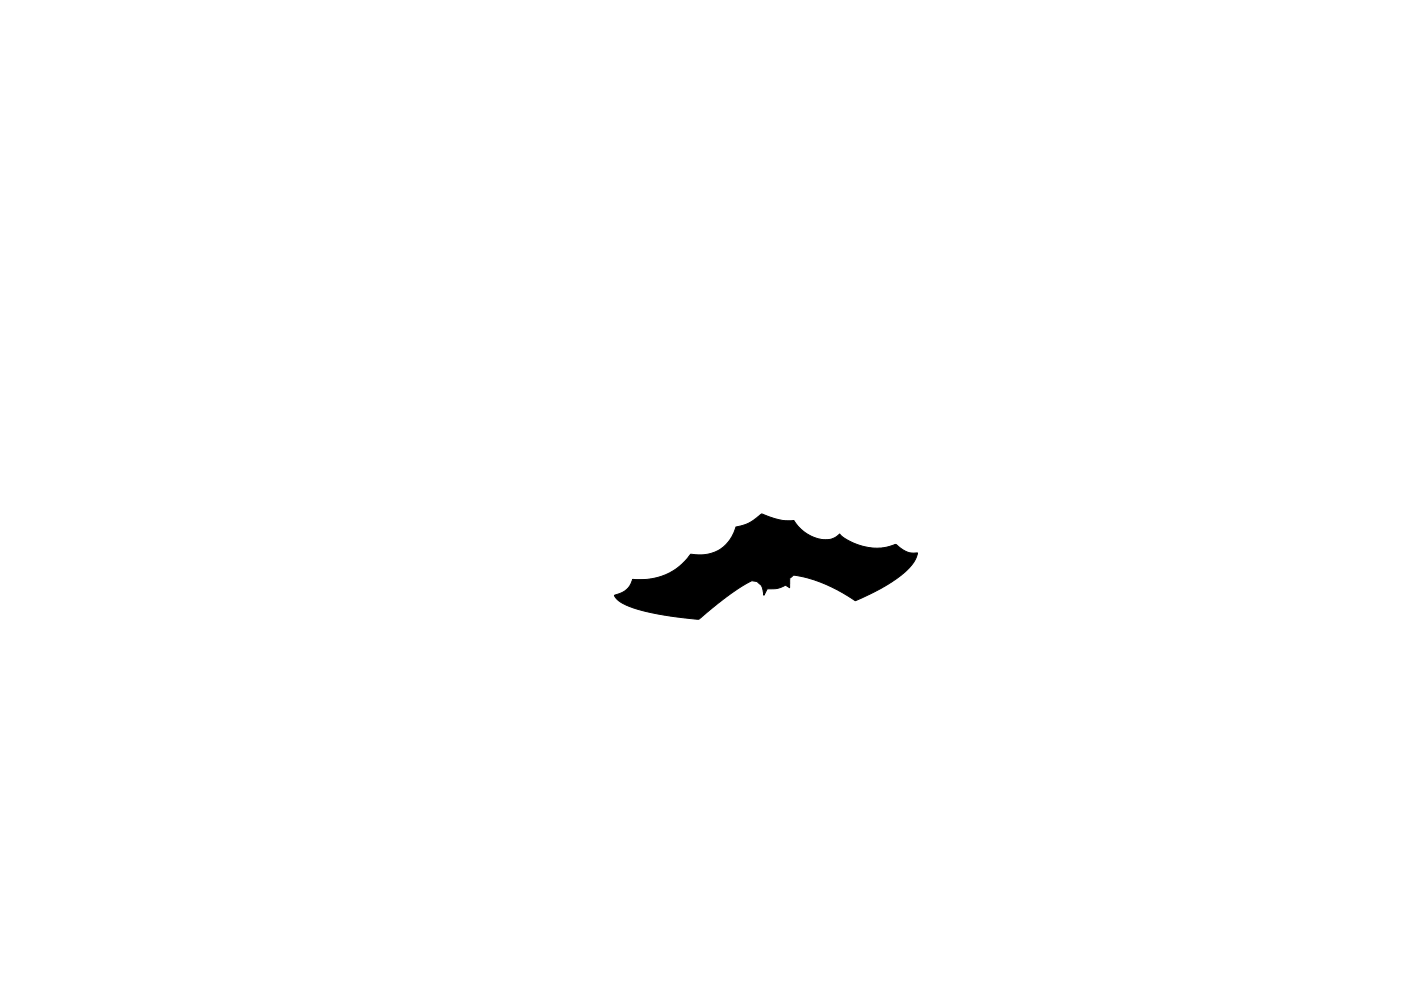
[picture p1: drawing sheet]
<svg xmlns="http://www.w3.org/2000/svg" width="297mm" height="210mm" viewBox="0 0 297 210" stroke-linecap="round" stroke-linejoin="round" font-family="sans-serif">
<path d="M130.3 126.3a4.6 4.6 0 0 0 3.8-3.4 13.1 13.1 0 0 0 12.4-5.3 8 8 0 0 0 9.5-5.8 9.8 9.8 0 0 0 5.5-2.8 13.4 13.4 0 0 0 6.3 1.5l.5-.1a7.9 7.9 0 0 0 8 3.9l1-.4 .7-.6a11.8 11.8 0 0 0 12 2.2 5.1 5.1 0 0 0 4.5 1.9 7 7 0 0 1-3 4.3 43.7 43.7 0 0 1-10.2 5.8 28.4 28.4 0 0 0-13.1-5.5l-.8 .7v2l-.9-.6-1.7 .7-2.1 .1-.7 1.4-.1-.3a2.5 2.5 0 0 0-2.5-2.8 73.7 73.7 0 0 0-11.3 8.2l-1.2-.1a64.8 64.8 0 0 1-13.4-2.6 5.6 5.6 0 0 1-3.1-2.2z" fill="#000" stroke="#000" stroke-width=".21"/>
</svg>
